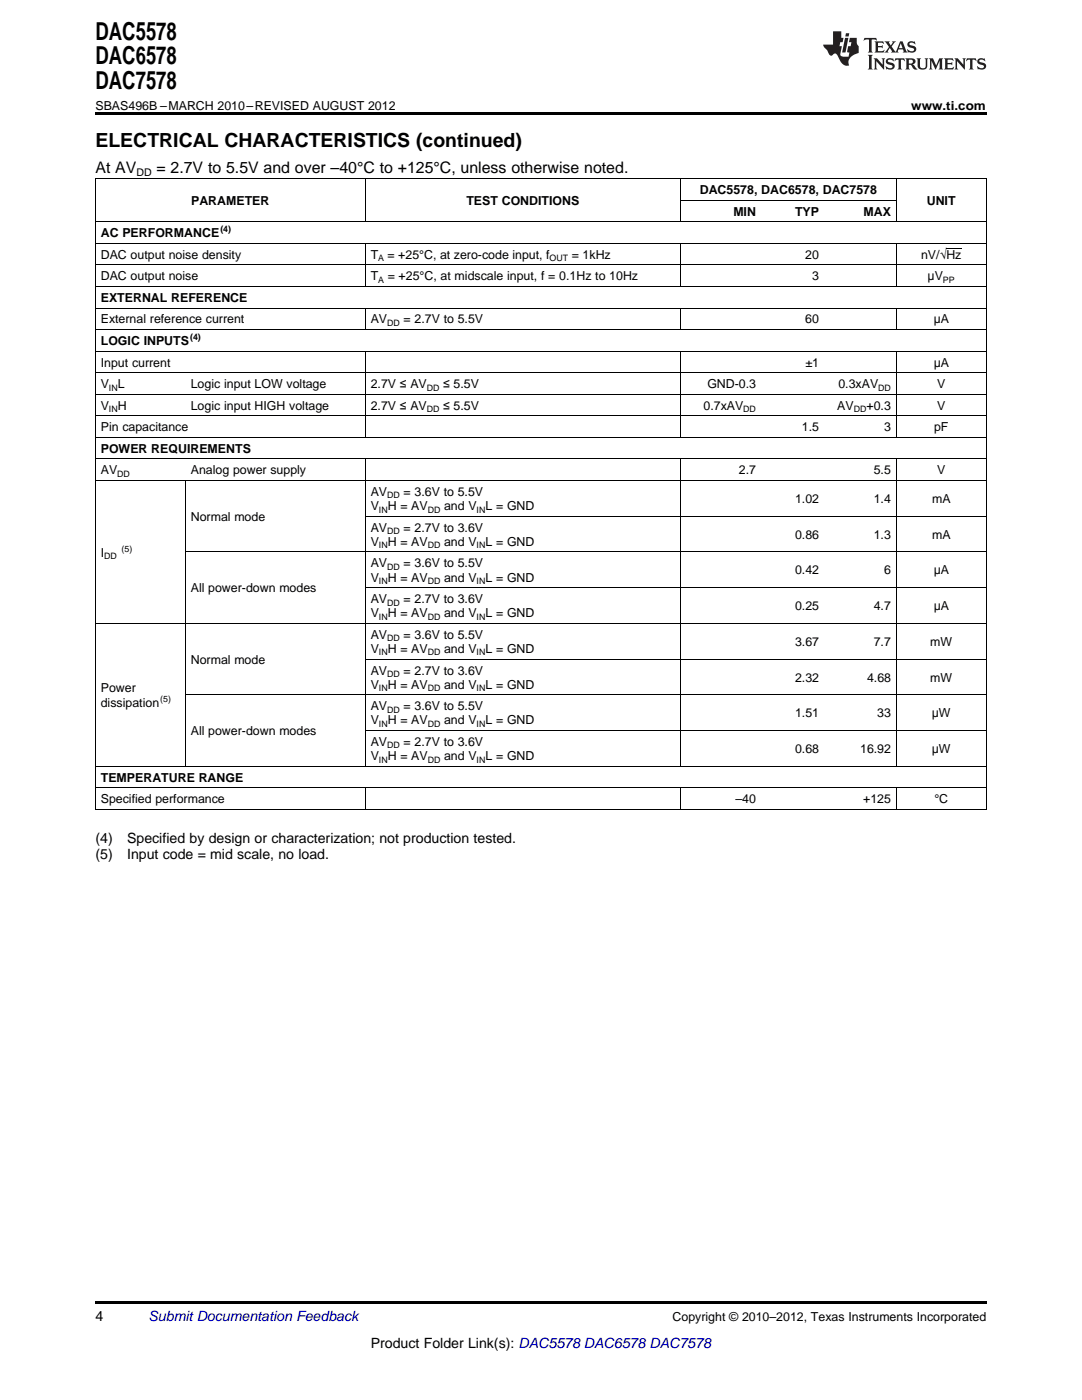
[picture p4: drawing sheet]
<svg xmlns="http://www.w3.org/2000/svg" width="216mm" height="279mm" viewBox="0 0 216 279" stroke-linecap="round" stroke-linejoin="round" font-family="sans-serif">
<defs><g id="words">
<g font-size="4.9">
<text x="19" y="7.9">DAC5578</text>
<text x="19" y="12.8">DAC6578</text>
<text x="19" y="17.8">DAC7578</text>
</g>
<text font-size="3.9" x="19" y="29.3">ELECTRICAL CHARACTERISTICS (continued)</text>
<g font-size="3.2">
<text x="19" y="34.4">At AV</text>
<text x="31.2" y="34.4">= 2.7V to 5.5V and over –40°C to +125°C, unless otherwise noted.</text>
</g>
<g font-size="2.8">
<text x="19" y="168.3">(4)</text>
<text x="19" y="171.4">(5)</text>
<text x="25.4" y="168.3">Specified by design or characterization; not production tested.</text>
<text x="25.4" y="171.4">Input code = mid scale, no load.</text>
<text x="19" y="263.6">4</text>
<text x="74" y="269">Product Folder Link(s): DAC5578 DAC6578 DAC7578</text>
</g>
<text font-size="2.8" fill="#0000c8" x="29.6" y="263.6">Submit Documentation Feedback</text>
<g font-size="2.5">
<text x="19" y="21.9">SBAS496B –MARCH 2010–REVISED AUGUST 2012</text>
<text x="181.8" y="21.9">www.ti.com</text>
<text x="38.1" y="40.9">PARAMETER</text>
<text x="93.1" y="40.9">TEST CONDITIONS</text>
<text x="139.6" y="38.7">DAC5578, DAC6578, DAC7578</text>
<text x="184.9" y="40.9">UNIT</text>
<text x="20.1" y="47.3">AC PERFORMANCE</text>
<text x="146.3" y="43">MIN</text>
<text x="158.6" y="43">TYP</text>
<text x="172.3" y="43">MAX</text>
<text x="20.1" y="51.6">DAC output noise density</text>
<text x="74" y="51.6">T</text>
<text x="77.3" y="51.6">= +25°C, at zero-code input, f</text>
<text x="114.1" y="51.6">= 1kHz</text>
<text x="160.7" y="51.6">20</text>
<text x="183.8" y="51.6">nV/√Hz</text>
<text x="20.1" y="56">DAC output noise</text>
<text x="74" y="56">T</text>
<text x="77.4" y="56">= +25°C, at midscale input, f = 0.1Hz to 10Hz</text>
<text x="162.1" y="56">3</text>
<text x="185.1" y="56">μV</text>
<text x="20.1" y="60.3">EXTERNAL REFERENCE</text>
<text x="20.1" y="64.6">External reference current</text>
<text x="74" y="64.6">AV</text>
<text x="80.5" y="64.6">= 2.7V to 5.5V</text>
<text x="160.7" y="64.6">60</text>
<text x="186.3" y="64.6">µA</text>
<text x="20.1" y="68.9">LOGIC INPUTS</text>
<text x="20.1" y="73.2">Input current</text>
<text x="20.1" y="77.5">V</text>
<text x="23.5" y="77.5">L</text>
<text x="38.1" y="77.5">Logic input LOW voltage</text>
<text x="74" y="77.5">2.7V ≤ AV</text>
<text x="88.4" y="77.5">≤ 5.5V</text>
<text x="141.1" y="77.5">GND-0.3</text>
<text x="160.7" y="73.2">±1</text>
<text x="167.3" y="77.5">0.3xAV</text>
<text x="186.3" y="73.2">μA</text>
<text x="187" y="77.5">V</text>
<text x="20.1" y="81.8">V</text>
<text x="23.5" y="81.8">H</text>
<text x="38.1" y="81.8">Logic input HIGH voltage</text>
<text x="74" y="81.8">2.7V ≤ AV</text>
<text x="88.4" y="81.8">≤ 5.5V</text>
<text x="140.4" y="81.8">0.7xAV</text>
<text x="167.1" y="81.8">AV</text>
<text x="172.9" y="81.8">+0.3</text>
<text x="187" y="81.8">V</text>
<text x="20.1" y="86.1">Pin capacitance</text>
<text x="160" y="86.1">1.5</text>
<text x="176.4" y="86.1">3</text>
<text x="186.4" y="86.1">pF</text>
<text x="20.1" y="90.4">POWER REQUIREMENTS</text>
<text x="20.1" y="94.7">AV</text>
<text x="38.1" y="94.7">Analog power supply</text>
<text x="147.4" y="94.7">2.7</text>
<text x="174.3" y="94.7">5.5</text>
<text x="187" y="94.7">V</text>
<text x="74" y="99">AV</text>
<text x="74" y="101.8">V</text>
<text x="77.4" y="101.8">H = AV</text>
<text x="80.5" y="99">= 3.6V to 5.5V</text>
<text x="88.6" y="101.8">and V</text>
<text x="96.9" y="101.8">L = GND</text>
<text x="158.6" y="100.4">1.02</text>
<text x="174.3" y="100.4">1.4</text>
<text x="186" y="100.4">mA</text>
<text x="38.1" y="104">Normal mode</text>
<text x="74" y="106.1">AV</text>
<text x="80.5" y="106.1">= 2.7V to 3.6V</text>
<text x="158.6" y="107.5">0.86</text>
<text x="174.3" y="107.5">1.3</text>
<text x="186" y="107.5">mA</text>
<text x="20.1" y="111.1">I</text>
<text x="74" y="108.9">V</text>
<text x="74" y="113.2">AV</text>
<text x="77.4" y="108.9">H = AV</text>
<text x="80.5" y="113.2">= 3.6V to 5.5V</text>
<text x="88.6" y="108.9">and V</text>
<text x="96.9" y="108.9">L = GND</text>
<text x="38.1" y="118.2">All power-down modes</text>
<text x="74" y="116.1">V</text>
<text x="77.4" y="116.1">H = AV</text>
<text x="88.6" y="116.1">and V</text>
<text x="96.9" y="116.1">L = GND</text>
<text x="158.6" y="114.7">0.42</text>
<text x="176.4" y="114.7">6</text>
<text x="186.3" y="114.7">μA</text>
<text x="74" y="120.4">AV</text>
<text x="74" y="123.2">V</text>
<text x="77.4" y="123.2">H = AV</text>
<text x="80.5" y="120.4">= 2.7V to 3.6V</text>
<text x="88.6" y="123.2">and V</text>
<text x="96.9" y="123.2">L = GND</text>
<text x="158.6" y="121.8">0.25</text>
<text x="174.3" y="121.8">4.7</text>
<text x="186.3" y="121.8">μA</text>
<text x="74" y="127.5">AV</text>
<text x="74" y="130.3">V</text>
<text x="77.4" y="130.3">H = AV</text>
<text x="80.5" y="127.5">= 3.6V to 5.5V</text>
<text x="88.6" y="130.3">and V</text>
<text x="96.9" y="130.3">L = GND</text>
<text x="158.6" y="128.9">3.67</text>
<text x="174.3" y="128.9">7.7</text>
<text x="185.6" y="128.9">mW</text>
<text x="38.1" y="132.5">Normal mode</text>
<text x="74" y="134.6">AV</text>
<text x="74" y="137.4">V</text>
<text x="77.4" y="137.4">H = AV</text>
<text x="80.5" y="134.6">= 2.7V to 3.6V</text>
<text x="88.6" y="137.4">and V</text>
<text x="96.9" y="137.4">L = GND</text>
<text x="158.6" y="136">2.32</text>
<text x="173" y="136">4.68</text>
<text x="185.6" y="136">mW</text>
<text x="20.1" y="138.2">Power</text>
<text x="20.1" y="141">dissipation</text>
<text x="74" y="141.7">AV</text>
<text x="80.5" y="141.7">= 3.6V to 5.5V</text>
<text x="158.6" y="143.2">1.51</text>
<text x="175" y="143.2">33</text>
<text x="185.9" y="143.2">μW</text>
<text x="38.1" y="146.7">All power-down modes</text>
<text x="74" y="144.6">V</text>
<text x="74" y="148.9">AV</text>
<text x="77.4" y="144.6">H = AV</text>
<text x="80.5" y="148.9">= 2.7V to 3.6V</text>
<text x="88.6" y="144.6">and V</text>
<text x="96.9" y="144.6">L = GND</text>
<text x="20.1" y="156">TEMPERATURE RANGE</text>
<text x="74" y="151.7">V</text>
<text x="77.4" y="151.7">H = AV</text>
<text x="88.6" y="151.7">and V</text>
<text x="96.9" y="151.7">L = GND</text>
<text x="158.6" y="150.3">0.68</text>
<text x="171.6" y="150.3">16.92</text>
<text x="185.9" y="150.3">μW</text>
<text x="20.1" y="160.3">Specified performance</text>
<text x="146.8" y="160.3">–40</text>
<text x="172.2" y="160.3">+125</text>
<text x="186.4" y="160.3">°C</text>
<text x="134.2" y="263.6">Copyright © 2010–2012, Texas Instruments Incorporated</text>
</g>
<text font-size="2.1" x="27.2" y="35.1">DD</text>
<g font-size="1.8">
<text x="44" y="46.4">(4)</text>
<text x="75.5" y="52.1">A</text>
<text x="109.7" y="52.1">OUT</text>
<text x="75.5" y="56.4">A</text>
<text x="188.1" y="56.4">PP</text>
<text x="77.3" y="65.1">DD</text>
<text x="37.9" y="67.9">(4)</text>
<text x="21.7" y="78">IN</text>
<text x="85.2" y="78">DD</text>
<text x="175.2" y="78">DD</text>
<text x="21.7" y="82.3">IN</text>
<text x="85.2" y="82.3">DD</text>
<text x="148.3" y="82.3">DD</text>
<text x="170.4" y="82.3">DD</text>
<text x="23.4" y="95.2">DD</text>
<text x="77.3" y="99.5">DD</text>
<text x="75.6" y="102.3">IN</text>
<text x="77.3" y="106.6">DD</text>
<text x="85.3" y="102.3">DD</text>
<text x="95.1" y="102.3">IN</text>
<text x="20.8" y="111.6">DD</text>
<text x="24.3" y="110.1">(5)</text>
<text x="75.6" y="109.4">IN</text>
<text x="77.3" y="113.7">DD</text>
<text x="85.3" y="109.4">DD</text>
<text x="95.1" y="109.4">IN</text>
<text x="75.6" y="116.6">IN</text>
<text x="85.3" y="116.6">DD</text>
<text x="95.1" y="116.6">IN</text>
<text x="75.6" y="123.7">IN</text>
<text x="77.3" y="120.9">DD</text>
<text x="85.3" y="123.7">DD</text>
<text x="95.1" y="123.7">IN</text>
<text x="75.6" y="130.8">IN</text>
<text x="77.3" y="128">DD</text>
<text x="85.3" y="130.8">DD</text>
<text x="95.1" y="130.8">IN</text>
<text x="75.6" y="137.9">IN</text>
<text x="77.3" y="135.1">DD</text>
<text x="85.3" y="137.9">DD</text>
<text x="95.1" y="137.9">IN</text>
<text x="32" y="140">(5)</text>
<text x="77.3" y="142.2">DD</text>
<text x="75.6" y="145.1">IN</text>
<text x="77.3" y="149.4">DD</text>
<text x="85.3" y="145.1">DD</text>
<text x="95.1" y="145.1">IN</text>
<text x="75.6" y="152.2">IN</text>
<text x="85.3" y="152.2">DD</text>
<text x="95.1" y="152.2">IN</text>
</g>
</g></defs>
<g fill="#231f20">
<path d="M172.5 7.6l-.1 .5 .4-.2h.6v.1v2.1l-.2 .4h.9l-.2-.4v-2.1l.1-.1h.5l.5 .2-.2-.5zM174.5 8.3l.2 .3v1.5l-.2 .4h1.8l.2-.6a1.04 1.04 0 0 1-1.3 .2v-.7h.6l.3 .2v-.6l-.3 .2h-.6v-.6l.8-.1 .4 .3-.2-.5zM176.5 8.3l.9 1.1-.9 1.1h.8l-.2-.2 .4-.7 .5 .7-.2 .2h1.5l-.2-.2 .2-.4h.9l.1 .4-.2 .2h1l-.3-.3-.7-1.9h-.5l-.9 2-.8-1 .9-1h-.8l.1 .3-.4 .5-.3-.6 .1-.2zM179.7 8.6l.4 1h-.7zM181.3 8.4a.63 .63 0 0 0-.2 .7 .63 .63 0 0 0 .6 .4l.6 .2 .1 .2a.75 .75 0 0 1-.7 .4 .75 .75 0 0 1-.6-.5l.1 .7 .1-.1a1.11 1.11 0 0 0 1.5-.6 1.13 1.13 0 0 0-1.2-.8l-.1-.4a1.04 1.04 0 0 1 1.2 .2l-.2-.5-.2 .1-.4-.2zM173.2 10.9l.2 .4v2.2l-.2 .4h1l-.3-.4v-2.2l.3-.4zM174.3 11.6l.3 .4v1.5l-.3 .4h.8l-.2-.4v-1.3l1.5 1.7v-1.9l.2-.4h-.7l.2 .4v.9l-1.1-1.3zM177 11.8a.62 .62 0 0 0-.2 .7 .62 .62 0 0 0 .6 .4l.6 .1 .1 .3a.76 .76 0 0 1-.7 .3 .76 .76 0 0 1-.7-.4l.2 .7 .1-.1a1.11 1.11 0 0 0 1.5-.6 1.13 1.13 0 0 0-1.2-.8l-.1-.4a1.04 1.04 0 0 1 1.2 .2l-.2-.6-.2 .1-.5-.1zM178.7 11.6l-.2 .6a.61 .61 0 0 1 .8-.3v1.6l-.2 .4h.9l-.2-.4v-1.6a.63 .63 0 0 1 .7 .3l-.1-.6zM180.6 11.6l.3 .4v1.5l-.3 .4h1l-.2-.2-.1-.8 .6 .2a.76 .76 0 0 0 1.2 .7l-1-1a.58 .58 0 0 0 .6-.5 .58 .58 0 0 0-.5-.6zM181.4 11.9h.1a.45 .45 0 0 1 .5 .1 .45 .45 0 0 1 .1 .5l-.8 .2zM182.9 11.6l.2 .2a2.17 2.17 0 0 0 .3 1.9 .99 .99 0 0 0 1.6-.6v-1.1l.2-.4h-.7l.2 .2a1.92 1.92 0 0 1-.2 1.8 .6 .6 0 0 1-.9-.5v-1.1l.2-.4zM185.4 11.6l.2 .4v1.5l-.2 .4h.7l-.2-.4v-1.4l.8 1.8 .8-1.8v1.4l-.2 .4h.9l-.2-.4v-1.5l.2-.4h-.8l-.6 1.5-.6-1.5zM188.4 11.6l.2 .4v1.5l-.2 .4h1.8l.1-.6a1.04 1.04 0 0 1-1.2 .1v-.6h.5l.4 .2v-.6l-.4 .2h-.5v-.7h.8l.3 .3-.1-.6zM190.5 11.6l.2 .4v1.5l-.2 .4h.7l-.2-.4v-1.3l1.5 1.7v-1.9l.2-.4h-.7l.2 .4v.9l-1.1-1.3zM192.9 11.6l-.1 .6a.61 .61 0 0 1 .7-.3l.1 1.6-.3 .4h1l-.3-.4 .1-1.6a.63 .63 0 0 1 .7 .3l-.1-.6zM195.2 11.8a.62 .62 0 0 0-.2 .7 .62 .62 0 0 0 .6 .4l.6 .1 .1 .3a.76 .76 0 0 1-.7 .3 .76 .76 0 0 1-.6-.4l.1 .7 .1-.1a1.11 1.11 0 0 0 1.6-.6 1.13 1.13 0 0 0-1.3-.8l-.1-.4a1.04 1.04 0 0 1 1.2 .2l-.1-.6-.2 .1-.5-.1z"/>
<path d="M166.2 6.3v2.6h-1.9v.4l.8 .9a.91 .91 0 0 0 1 .8 .56 .56 0 0 1 .5-.3 .56 .56 0 0 1 .5 .3l.4 .8a1.53 1.53 0 0 0 1.9 1.2 1.54 1.54 0 0 1 1-2.1l.9-.3v-1.4a1.52 1.52 0 0 1-.4-1.6h-1.3l-.2 .8h.5l-.2 .8h-.5l-.1 1v.2l.4 .1-.2 .8a1.93 1.93 0 0 1-1.6-.3l.3-1.8h-.5l.2-.8h.4l.2-.8h-.4v-1.3zM168.6 7.6l-.6 2.9h.7l.6-2.9zM168.8 6.6l-.1 .7h.6l.2-.7z"/>
</g>
<path d="M19 22.5h177.8v.5h-177.8zM19 259.7h177.8v.5h-177.8z" fill="#000"/>
<g fill="none" stroke="#000" stroke-width=".2">
<path d="M19 35.6h177.8M19.1 35.7v125.9M72.9 35.7v8.6M135.7 35.7v8.6M135.8 40h43.1M178.8 35.7v8.6M196.8 35.7v125.9M19 57.2h177.8M19 52.9h177.8M19 48.6h177.8M19 44.3h177.8M72.9 48.6v8.6"/>
<path d="M135.7 48.6v8.6M178.8 48.6v8.6M188.8 49.5h3M19 78.7h177.8M19 74.4h177.8M19 70.1h177.8M19 65.8h177.8M19 61.5h177.8M72.9 61.5v4.3M72.9 70.1v17.2M135.7 61.5v4.3M135.7 70.1v17.2"/>
<path d="M178.8 61.5v4.3M178.8 70.1v17.2M19 95.9h177.8M19 91.6h177.8M19 87.3h177.8M19 83h177.8M37 96v57M72.9 91.7v61.3M135.7 91.7v61.3M178.8 91.7v61.3M37 110.2h159.8M72.9 117.3h123.9"/>
<path d="M72.9 103h123.9M19 124.4h177.8M37 138.7h159.8M72.9 131.5h123.9M19 157.2h177.8M19 152.9h177.8M72.9 157.3v4.3M72.9 145.8h123.9M135.7 157.3v4.3M178.8 157.3v4.3M19 161.5h177.8"/>
</g>
<use href="#words"/>
</svg>
